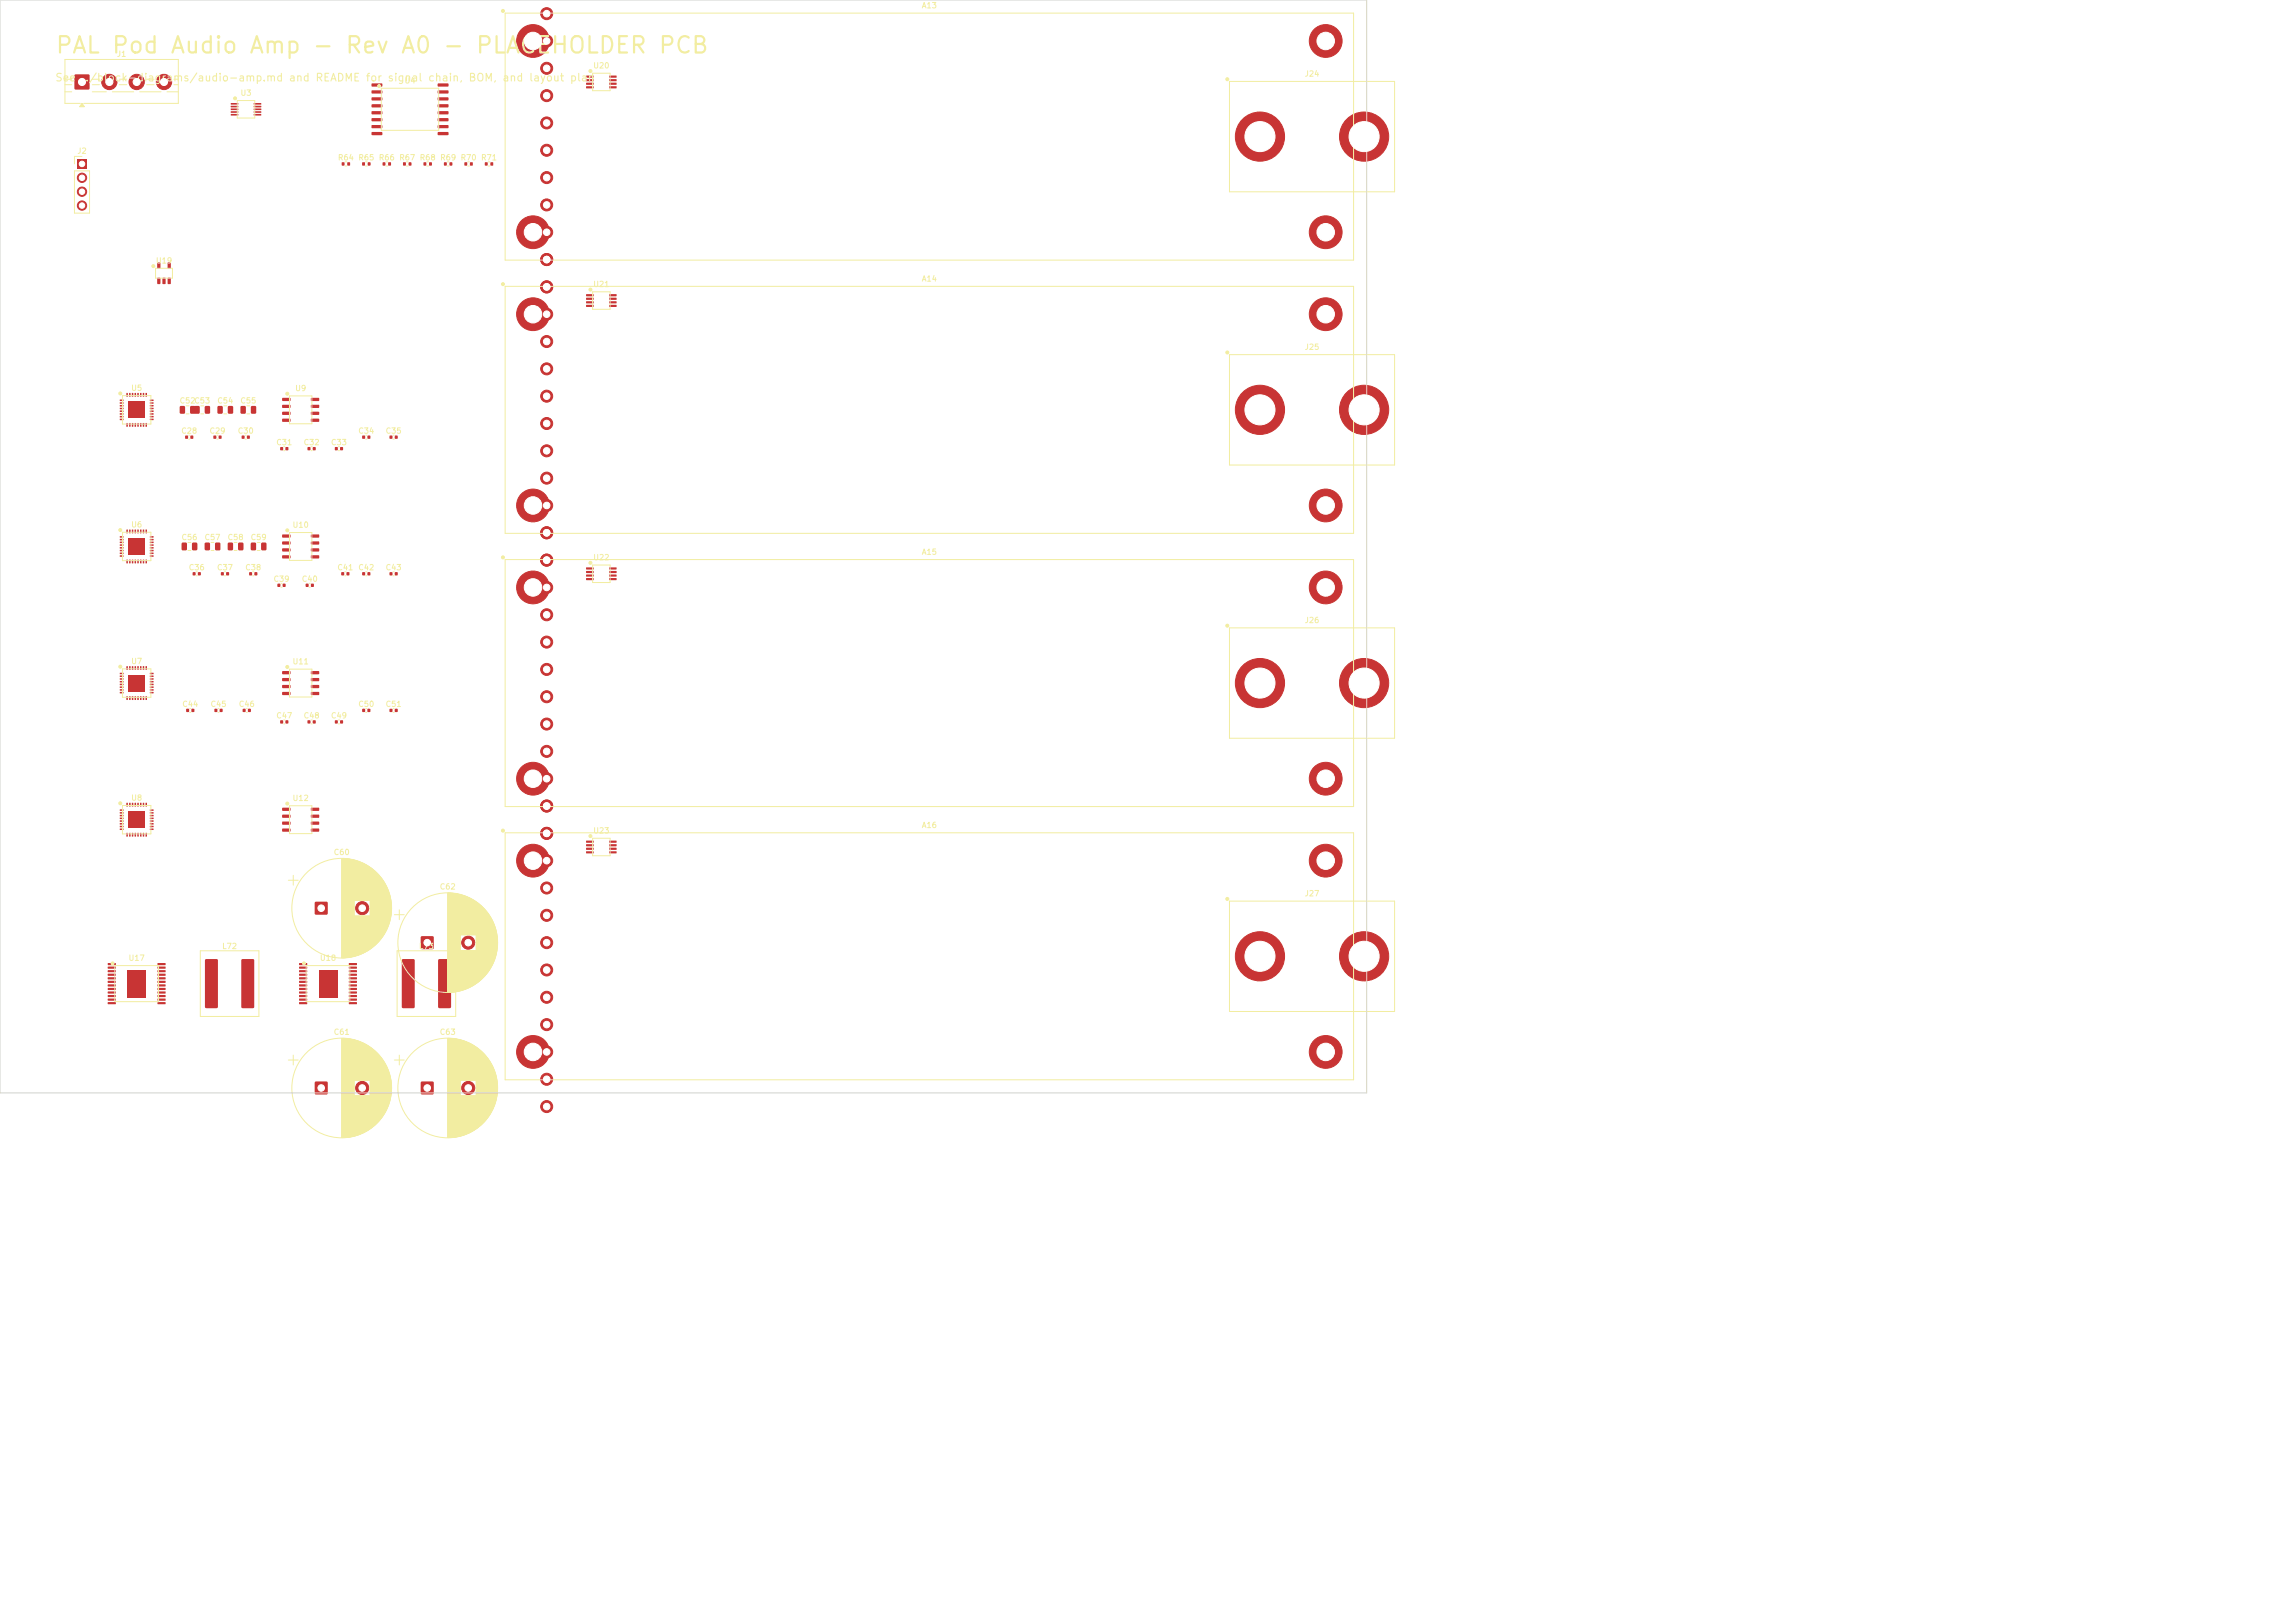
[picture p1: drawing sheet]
<svg xmlns="http://www.w3.org/2000/svg" width="420mm" height="297mm" viewBox="0 0 420 297" stroke-linecap="round" stroke-linejoin="round" font-family="sans-serif">
<defs><g id="words">
<text font-size="3" fill="#f2eda1" x="10" y="10.5">PAL Pod Audio Amp - Rev A0 - PLACEHOLDER PCB</text>
<g font-size="1.4" fill="#f2eda1">
<text x="10" y="15.2">See</text>
<text x="14.8" y="15.2">../block-diagrams/audio-amp.md and README for signal chain, BOM, and layout plan</text>
</g>
<g font-size="1" fill="#f2eda1">
<text x="168.5" y="1.8">A13</text>
<text x="21.3" y="10.6">J1</text>
<text x="43.9" y="17.8">U3</text>
<text x="73.9" y="15.5">U4</text>
<text x="108.4" y="12.8">U20</text>
<text x="238.6" y="14.3">J24</text>
<text x="14" y="28.4">J2</text>
<text x="61.7" y="29.6">R64 R65 R66 R67 R68 R69 R70 R71</text>
<text x="28.4" y="48.5">U19</text>
<text x="108.4" y="52.8">U21</text>
<text x="168.5" y="51.8">A14</text>
<text x="238.6" y="64.3">J25</text>
<text x="23.9" y="71.8">U5</text>
<text x="53.9" y="71.8">U9</text>
<text x="32.8" y="74.1">C52C53</text>
<text x="39.7" y="74.1">C54</text>
<text x="43.9" y="74.1">C55</text>
<text x="33.1" y="79.6">C28</text>
<text x="38.2" y="79.6">C29</text>
<text x="43.4" y="79.6">C30</text>
<text x="50.4" y="81.7">C31</text>
<text x="55.4" y="81.7">C32</text>
<text x="60.4" y="81.7">C33</text>
<text x="65.4" y="79.6">C34</text>
<text x="70.4" y="79.6">C35</text>
<text x="23.9" y="96.8">U6</text>
<text x="33.1" y="99.1">C56</text>
<text x="37.3" y="99.1">C57</text>
<text x="41.5" y="99.1">C58</text>
<text x="45.8" y="99.1">C59</text>
<text x="53.4" y="96.8">U10</text>
<text x="168.5" y="101.8">A15</text>
<text x="34.4" y="104.6">C36</text>
<text x="39.6" y="104.6">C37</text>
<text x="44.8" y="104.6">C38</text>
<text x="49.9" y="106.7">C39</text>
<text x="55.1" y="106.7">C40</text>
<text x="61.6" y="104.6">C41</text>
<text x="65.4" y="104.6">C42</text>
<text x="70.4" y="104.6">C43</text>
<text x="108.4" y="102.8">U22</text>
<text x="238.6" y="114.3">J26</text>
<text x="23.9" y="121.8">U7</text>
<text x="53.4" y="121.8">U11</text>
<text x="33.2" y="129.6">C44</text>
<text x="38.4" y="129.6">C45</text>
<text x="43.6" y="129.6">C46</text>
<text x="50.4" y="131.7">C47</text>
<text x="55.4" y="131.7">C48</text>
<text x="60.4" y="131.7">C49</text>
<text x="65.4" y="129.6">C50</text>
<text x="70.4" y="129.6">C51</text>
<text x="23.9" y="146.8">U8</text>
<text x="53.4" y="146.8">U12</text>
<text x="108.4" y="152.8">U23</text>
<text x="168.5" y="151.8">A16</text>
<text x="61" y="156.7">C60</text>
<text x="80.3" y="163">C62</text>
<text x="238.6" y="164.3">J27</text>
<text x="40.5" y="173.9">L72</text>
<text x="76.5" y="173.9">L73</text>
<text x="23.4" y="176.1">U17</text>
<text x="58.4" y="176.1">U18</text>
<text x="61" y="189.6">C61</text>
<text x="80.3" y="189.6">C63</text>
</g>
</g></defs>
<path d="M14.1 29.1h1.8v1.8h-1.8z" fill="#c83434"/>
<g fill="#c83434" stroke="#c83434" stroke-width=".18">
<circle cx="15" cy="32.5" r=".85"/>
<circle cx="15" cy="35.1" r=".85"/>
<circle cx="15" cy="37.6" r=".85"/>
</g>
<path d="M13.7 13.7h2.6v2.6h-2.6z" fill="#c83434"/>
<g fill="#c83434" stroke="#c83434" stroke-width=".18">
<circle cx="20" cy="15" r="1.4"/>
<circle cx="25" cy="15" r="1.4"/>
<circle cx="30" cy="15" r="1.4"/>
</g>
<g fill="#c83434">
<path d="M107.2 103.9l1.3-.1 .1 .4h-1.3z"/>
<path d="M107.2 104.5h1.3l.1 .3-1.3 .1z"/>
<path d="M107.2 105.2l1.3-.1 .1 .4h-1.3z"/>
<path d="M107.2 105.8h1.3l.1 .3-1.3 .1z"/>
<path d="M111.4 105.8h1.3l.1 .3-1.3 .1z"/>
<path d="M111.4 105.2l1.3-.1 .1 .4h-1.3z"/>
<path d="M111.4 104.5h1.3l.1 .3-1.3 .1z"/>
<path d="M111.4 103.9l1.3-.1 .1 .4h-1.3z"/>
<path d="M107.2 13.9l1.3-.1 .1 .4h-1.3z"/>
<path d="M107.2 14.5h1.3l.1 .3-1.3 .1z"/>
<path d="M107.2 15.2l1.3-.1 .1 .4h-1.3z"/>
<path d="M107.2 15.8h1.3l.1 .3-1.3 .1z"/>
<path d="M111.4 15.8h1.3l.1 .3-1.3 .1z"/>
<path d="M111.4 15.2l1.3-.1 .1 .4h-1.3z"/>
<path d="M111.4 14.5h1.3l.1 .3-1.3 .1z"/>
<path d="M111.4 13.9l1.3-.1 .1 .4h-1.3z"/>
<path d="M107.2 53.9l1.3-.1 .1 .4h-1.3z"/>
<path d="M107.2 54.5h1.3l.1 .3-1.3 .1z"/>
<path d="M107.2 55.2l1.3-.1 .1 .4h-1.3z"/>
<path d="M107.2 55.8h1.3l.1 .3-1.3 .1z"/>
<path d="M111.4 55.8h1.3l.1 .3-1.3 .1z"/>
<path d="M111.4 55.2l1.3-.1 .1 .4h-1.3z"/>
<path d="M111.4 54.5h1.3l.1 .3-1.3 .1z"/>
<path d="M111.4 53.9l1.3-.1 .1 .4h-1.3z"/>
<path d="M107.2 153.9l1.3-.1 .1 .4h-1.3z"/>
<path d="M107.2 154.5h1.3l.1 .3-1.3 .1z"/>
<path d="M107.2 155.2l1.3-.1 .1 .4h-1.3z"/>
<path d="M107.2 155.8h1.3l.1 .3-1.3 .1z"/>
<path d="M111.4 155.8h1.3l.1 .3-1.3 .1z"/>
<path d="M111.4 155.2l1.3-.1 .1 .4h-1.3z"/>
<path d="M111.4 154.5h1.3l.1 .3-1.3 .1z"/>
<path d="M111.4 153.9l1.3-.1 .1 .4h-1.3z"/>
<path d="M66.3 29.7h.4v.6h-.4z"/>
<path d="M67.3 29.7h.5v.6h-.5z"/>
<path d="M70 29.7h.5v.6h-.5z"/>
<path d="M71 29.7h.5v.6h-.5z"/>
<path d="M73.8 29.7h.4v.6h-.4z"/>
<path d="M74.8 29.7h.4v.6h-.4z"/>
<path d="M77.5 29.7h.5v.6h-.5z"/>
<path d="M78.5 29.7h.5v.6h-.5z"/>
<path d="M81.2 29.7h.5v.6h-.5z"/>
<path d="M82.3 29.7h.4v.6h-.4z"/>
<path d="M85 29.7h.4v.6h-.4z"/>
<path d="M86 29.7h.5v.6h-.5z"/>
<path d="M88.7 29.7h.5v.6h-.5z"/>
<path d="M89.7 29.7h.5v.6h-.5z"/>
<path d="M62.5 29.7h.5v.6h-.5z"/>
<path d="M63.6 29.7h.4v.6h-.4z"/>
<path d="M42.2 18.9l1.3-.1 .1 .3h-1.3z"/>
<path d="M42.2 19.4h1.3l.1 .2h-1.3z"/>
<path d="M42.2 19.9h1.3l.1 .2-1.3 .1z"/>
<path d="M42.2 20.4h1.3l.1 .2-1.3 .1z"/>
<path d="M42.2 20.9h1.3l.1 .2-1.3 .1z"/>
<path d="M46.4 20.9h1.3l.1 .2-1.3 .1z"/>
<path d="M46.4 20.4h1.3l.1 .2-1.3 .1z"/>
<path d="M46.4 19.9h1.3l.1 .2-1.3 .1z"/>
<path d="M46.4 19.4h1.3l.1 .2h-1.3z"/>
<path d="M46.4 18.9l1.3-.1 .1 .3h-1.3z"/>
<path d="M71.3 104.7h.5v.6h-.5z"/>
<path d="M72.2 104.7h.5v.6h-.5z"/>
<path d="M66.3 129.7h.5v.6h-.5z"/>
<path d="M67.2 129.7h.5v.6h-.5z"/>
<path d="M71.3 129.7h.5v.6h-.5z"/>
<path d="M72.2 129.7h.5v.6h-.5z"/>
<path d="M44.2 79.7h.5v.6h-.5z"/>
<path d="M45.2 79.7h.5v.6h-.5z"/>
<path d="M39.1 79.7h.4v.6h-.4z"/>
<path d="M40 79.7h.5v.6h-.5z"/>
<path d="M51.3 81.8h.5v.6h-.5z"/>
<path d="M52.2 81.8h.5v.6h-.5z"/>
<path d="M66.3 104.7h.5v.6h-.5z"/>
<path d="M67.2 104.7h.5v.6h-.5z"/>
<path d="M56.3 81.8h.5v.6h-.5z"/>
<path d="M57.2 81.8h.5v.6h-.5z"/>
<path d="M33.9 79.7h.5v.6h-.5z"/>
<path d="M34.9 79.7h.4v.6h-.4z"/>
<path d="M61.3 81.8h.5v.6h-.5z"/>
<path d="M62.2 81.8h.5v.6h-.5z"/>
<path d="M66.3 79.7h.5v.6h-.5z"/>
<path d="M67.2 79.7h.5v.6h-.5z"/>
<path d="M71.3 79.7h.5v.6h-.5z"/>
<path d="M72.2 79.7h.5v.6h-.5z"/>
<path d="M35.3 104.7h.4v.6h-.4z"/>
<path d="M36.2 104.7h.5v.6h-.5z"/>
<path d="M40.4 104.7h.5v.6h-.5z"/>
<path d="M41.4 104.7h.5v.6h-.5z"/>
<path d="M45.6 104.7h.5v.6h-.5z"/>
<path d="M46.6 104.7h.4v.6h-.4z"/>
<path d="M50.8 106.8h.5v.6h-.5z"/>
<path d="M51.7 106.8h.5v.6h-.5z"/>
<path d="M55.9 106.8h.5v.6h-.5z"/>
<path d="M56.9 106.8h.5v.6h-.5z"/>
<path d="M62.5 104.7h.4v.6h-.4z"/>
<path d="M63.4 104.7h.5v.6h-.5z"/>
<path d="M34.1 129.7h.5v.6h-.5z"/>
<path d="M35 129.7h.5v.6h-.5z"/>
<path d="M39.3 129.7h.4v.6h-.4z"/>
<path d="M40.2 129.7h.5v.6h-.5z"/>
<path d="M44.4 129.7h.5v.6h-.5z"/>
<path d="M45.4 129.7h.5v.6h-.5z"/>
<path d="M51.3 131.8h.5v.6h-.5z"/>
<path d="M52.2 131.8h.5v.6h-.5z"/>
<path d="M56.3 131.8h.5v.6h-.5z"/>
<path d="M57.2 131.8h.5v.6h-.5z"/>
<path d="M61.3 131.8h.5v.6h-.5z"/>
<path d="M62.2 131.8h.5v.6h-.5z"/>
<path d="M28.8 50.8l.5 .1v1.1l-.5-.1z"/>
<path d="M29.7 50.8l.6 .1-.1 1.1-.5-.1z"/>
<path d="M30.7 50.8l.5 .1v1.1l-.5-.1z"/>
<path d="M30.7 48l.5 .1v1.1l-.5-.1z"/>
<path d="M28.8 48l.5 .1v1.1l-.5-.1z"/>
</g>
<g fill="#c83434" stroke="#c83434" stroke-width=".18">
<circle cx="100" cy="47.5" r="1.1"/>
<circle cx="100" cy="52.5" r="1.1"/>
<circle cx="100" cy="57.5" r="1.1"/>
<circle cx="100" cy="62.5" r="1.1"/>
<circle cx="100" cy="67.5" r="1.1"/>
<circle cx="100" cy="72.5" r="1.1"/>
<circle cx="100" cy="77.5" r="1.1"/>
<circle cx="100" cy="82.5" r="1.1"/>
<circle cx="100" cy="87.5" r="1.1"/>
<circle cx="100" cy="92.5" r="1.1"/>
<circle cx="100" cy="97.5" r="1.1"/>
<circle cx="100" cy="102.5" r="1.1"/>
<circle cx="97.5" cy="57.5" r="3"/>
<circle cx="242.5" cy="57.5" r="3"/>
<circle cx="242.5" cy="92.5" r="3"/>
<circle cx="97.5" cy="92.5" r="3"/>
<circle cx="100" cy="2.5" r="1.1"/>
<circle cx="100" cy="7.5" r="1.1"/>
<circle cx="100" cy="12.5" r="1.1"/>
<circle cx="100" cy="17.5" r="1.1"/>
<circle cx="100" cy="22.5" r="1.1"/>
<circle cx="100" cy="27.5" r="1.1"/>
<circle cx="100" cy="32.5" r="1.1"/>
<circle cx="100" cy="37.5" r="1.1"/>
<circle cx="100" cy="42.5" r="1.1"/>
<circle cx="97.5" cy="7.5" r="3"/>
<circle cx="242.5" cy="7.5" r="3"/>
<circle cx="242.5" cy="42.5" r="3"/>
<circle cx="97.5" cy="42.5" r="3"/>
<circle cx="100" cy="147.5" r="1.1"/>
<circle cx="100" cy="152.5" r="1.1"/>
<circle cx="100" cy="157.5" r="1.1"/>
<circle cx="100" cy="162.5" r="1.1"/>
<circle cx="100" cy="167.5" r="1.1"/>
<circle cx="100" cy="172.5" r="1.1"/>
<circle cx="100" cy="177.5" r="1.1"/>
<circle cx="100" cy="182.5" r="1.1"/>
<circle cx="100" cy="187.5" r="1.1"/>
<circle cx="100" cy="192.5" r="1.1"/>
<circle cx="100" cy="197.5" r="1.1"/>
<circle cx="100" cy="202.5" r="1.1"/>
<circle cx="97.5" cy="157.5" r="3"/>
<circle cx="242.5" cy="157.5" r="3"/>
<circle cx="242.5" cy="192.5" r="3"/>
<circle cx="97.5" cy="192.5" r="3"/>
<circle cx="100" cy="107.5" r="1.1"/>
<circle cx="100" cy="112.5" r="1.1"/>
<circle cx="100" cy="117.5" r="1.1"/>
<circle cx="100" cy="122.5" r="1.1"/>
<circle cx="100" cy="127.5" r="1.1"/>
<circle cx="100" cy="132.5" r="1.1"/>
<circle cx="100" cy="137.5" r="1.1"/>
<circle cx="100" cy="142.5" r="1.1"/>
<circle cx="97.5" cy="107.5" r="3"/>
<circle cx="242.5" cy="107.5" r="3"/>
<circle cx="242.5" cy="142.5" r="3"/>
<circle cx="97.5" cy="142.5" r="3"/>
</g>
<g fill="#c83434">
<path d="M32.9 74.3h.7l.2 .1 .1 1.1-.2 .2h-.6l-.2-.1z"/>
<path d="M34.8 74.3h.7l.2 .1 .1 1.1-.2 .2h-.6l-.2-.1z"/>
<path d="M35.6 74.3h.7l.2 .1v1.1l-.1 .2h-.6l-.2-.1z"/>
<path d="M37.5 74.3h.7l.2 .1v1.1l-.1 .2h-.6l-.2-.1z"/>
<path d="M39.8 74.3h.7l.2 .1 .1 1.1-.2 .2h-.6l-.2-.1z"/>
<path d="M41.7 74.3h.7l.2 .1 .1 1.1-.2 .2h-.6l-.2-.1z"/>
<path d="M44 74.3h.7l.3 .1v1.1l-.2 .2h-.6l-.2-.1z"/>
<path d="M45.9 74.3h.7l.3 .1v1.1l-.2 .2h-.6l-.2-.1z"/>
<path d="M33.3 99.3h.7l.2 .1v1.1l-.1 .2h-.6l-.3-.1z"/>
<path d="M35.2 99.3h.7l.2 .1v1.1l-.1 .2h-.6l-.3-.1z"/>
<path d="M37.5 99.3h.7l.2 .1v1.1l-.1 .2h-.6l-.3-.1z"/>
<path d="M39.4 99.3h.7l.2 .1v1.1l-.1 .2h-.6l-.3-.1z"/>
<path d="M41.7 99.3h.7l.2 .1v1.1l-.1 .2h-.6l-.2-.1z"/>
<path d="M43.6 99.3h.7l.2 .1v1.1l-.1 .2h-.6l-.2-.1z"/>
<path d="M45.9 99.3h.7l.2 .1 .1 1.1-.2 .2h-.6l-.2-.1z"/>
<path d="M47.8 99.3h.7l.2 .1 .1 1.1-.2 .2h-.6l-.2-.1z"/>
<path d="M73.6 175.6l2-.1 .2 .2 .1 8.6-.2 .2h-2l-.2-.2z"/>
<path d="M80.2 175.6l2.1-.1 .2 .2v8.6l-.1 .2h-2l-.2-.2z"/>
<path d="M37.6 175.6l2-.1 .2 .2 .1 8.6-.2 .2h-2l-.2-.2z"/>
<path d="M44.2 175.6l2.1-.1 .2 .2v8.6l-.1 .2h-2l-.2-.2z"/>
<path d="M19.7 176.3l1.4-.1 .1 .3-.1 .1h-1.3z"/>
<path d="M19.7 176.9h1.4l.1 .3-.1 .1h-1.3z"/>
<path d="M19.7 177.6l1.4-.1 .1 .3-.1 .1h-1.3z"/>
<path d="M19.7 178.2h1.4l.1 .3-.1 .1h-1.3z"/>
<path d="M19.7 178.9l1.4-.1 .1 .3-.1 .1h-1.3z"/>
<path d="M19.7 179.5h1.4l.1 .3-.1 .1h-1.3z"/>
<path d="M19.7 180.2l1.4-.1 .1 .3-.1 .1h-1.3z"/>
<path d="M19.7 180.8h1.4l.1 .3-.1 .1h-1.3z"/>
<path d="M19.7 181.5l1.4-.1 .1 .3-.1 .1h-1.3z"/>
<path d="M19.7 182.1h1.4l.1 .3-.1 .1h-1.3z"/>
<path d="M19.7 182.8l1.4-.1 .1 .3-.1 .1h-1.3z"/>
<path d="M19.7 183.4h1.4l.1 .3-.1 .1h-1.3z"/>
<path d="M28.8 183.4h1.4l.1 .3-.1 .1h-1.3z"/>
<path d="M28.8 182.8l1.4-.1 .1 .3-.1 .1h-1.3z"/>
<path d="M28.8 182.1h1.4l.1 .3-.1 .1h-1.3z"/>
<path d="M28.8 181.5l1.4-.1 .1 .3-.1 .1h-1.3z"/>
<path d="M28.8 180.8h1.4l.1 .3-.1 .1h-1.3z"/>
<path d="M28.8 180.2l1.4-.1 .1 .3-.1 .1h-1.3z"/>
<path d="M28.8 179.5h1.4l.1 .3-.1 .1h-1.3z"/>
<path d="M28.8 178.9l1.4-.1 .1 .3-.1 .1h-1.3z"/>
<path d="M28.8 178.2h1.4l.1 .3-.1 .1h-1.3z"/>
<path d="M28.8 177.6l1.4-.1 .1 .3-.1 .1h-1.3z"/>
<path d="M28.8 176.9h1.4l.1 .3-.1 .1h-1.3z"/>
<path d="M28.8 176.3l1.4-.1 .1 .3-.1 .1h-1.3z"/>
<path d="M23.3 177.5h3.4v5h-3.4z"/>
<path d="M54.7 176.3l1.4-.1 .1 .3-.1 .1h-1.3z"/>
<path d="M54.7 176.9h1.4l.1 .3-.1 .1h-1.3z"/>
<path d="M54.7 177.6l1.4-.1 .1 .3-.1 .1h-1.3z"/>
<path d="M54.7 178.2h1.4l.1 .3-.1 .1h-1.3z"/>
<path d="M54.7 178.9l1.4-.1 .1 .3-.1 .1h-1.3z"/>
<path d="M54.7 179.5h1.4l.1 .3-.1 .1h-1.3z"/>
<path d="M54.7 180.2l1.4-.1 .1 .3-.1 .1h-1.3z"/>
<path d="M54.7 180.8h1.4l.1 .3-.1 .1h-1.3z"/>
<path d="M54.7 181.5l1.4-.1 .1 .3-.1 .1h-1.3z"/>
<path d="M54.7 182.1h1.4l.1 .3-.1 .1h-1.3z"/>
<path d="M54.7 182.8l1.4-.1 .1 .3-.1 .1h-1.3z"/>
<path d="M54.7 183.4h1.4l.1 .3-.1 .1h-1.3z"/>
<path d="M63.8 183.4h1.4l.1 .3-.1 .1h-1.3z"/>
<path d="M63.8 182.8l1.4-.1 .1 .3-.1 .1h-1.3z"/>
<path d="M63.8 182.1h1.4l.1 .3-.1 .1h-1.3z"/>
<path d="M63.8 181.5l1.4-.1 .1 .3-.1 .1h-1.3z"/>
<path d="M63.8 180.8h1.4l.1 .3-.1 .1h-1.3z"/>
<path d="M63.8 180.2l1.4-.1 .1 .3-.1 .1h-1.3z"/>
<path d="M63.8 179.5h1.4l.1 .3-.1 .1h-1.3z"/>
<path d="M63.8 178.9l1.4-.1 .1 .3-.1 .1h-1.3z"/>
<path d="M63.8 178.2h1.4l.1 .3-.1 .1h-1.3z"/>
<path d="M63.8 177.6l1.4-.1 .1 .3-.1 .1h-1.3z"/>
<path d="M63.8 176.9h1.4l.1 .3-.1 .1h-1.3z"/>
<path d="M63.8 176.3l1.4-.1 .1 .3-.1 .1h-1.3z"/>
<path d="M58.3 177.5h3.4v5h-3.4z"/>
<path d="M21.9 73.1h.7v.2l-.7 .1z"/>
<path d="M21.9 73.6h.7v.2l-.7 .1z"/>
<path d="M21.9 74.1h.7v.2l-.7 .1z"/>
<path d="M21.9 74.6h.7v.2l-.7 .1z"/>
<path d="M21.9 75.1h.7v.2l-.7 .1z"/>
<path d="M21.9 75.6h.7v.2l-.7 .1z"/>
<path d="M21.9 76.1h.7v.2l-.7 .1z"/>
<path d="M21.9 76.6h.7v.2l-.7 .1z"/>
<path d="M23.1 77.4h.3l-.1 .7h-.2z"/>
<path d="M23.6 77.4h.3l-.1 .7h-.2z"/>
<path d="M24.1 77.4h.3l-.1 .7h-.2z"/>
<path d="M24.6 77.4h.3l-.1 .7h-.2z"/>
<path d="M25.1 77.4h.3l-.1 .7h-.2z"/>
<path d="M25.6 77.4h.3l-.1 .7h-.2z"/>
<path d="M26.1 77.4h.3l-.1 .7h-.2z"/>
<path d="M26.6 77.4h.3l-.1 .7h-.2z"/>
<path d="M27.4 76.6h.7v.2l-.7 .1z"/>
<path d="M27.4 76.1h.7v.2l-.7 .1z"/>
<path d="M27.4 75.6h.7v.2l-.7 .1z"/>
<path d="M27.4 75.1h.7v.2l-.7 .1z"/>
<path d="M27.4 74.6h.7v.2l-.7 .1z"/>
<path d="M27.4 74.1h.7v.2l-.7 .1z"/>
<path d="M27.4 73.6h.7v.2l-.7 .1z"/>
<path d="M27.4 73.1h.7v.2l-.7 .1z"/>
<path d="M26.6 71.9h.3l-.1 .7h-.2z"/>
<path d="M26.1 71.9h.3l-.1 .7h-.2z"/>
<path d="M25.6 71.9h.3l-.1 .7h-.2z"/>
<path d="M25.1 71.9h.3l-.1 .7h-.2z"/>
<path d="M24.6 71.9h.3l-.1 .7h-.2z"/>
<path d="M24.1 71.9h.3l-.1 .7h-.2z"/>
<path d="M23.6 71.9h.3l-.1 .7h-.2z"/>
<path d="M23.1 71.9h.3l-.1 .7h-.2z"/>
<path d="M23.4 73.4h3.1v3.2h-3.1z"/>
<path d="M21.9 123.1h.7v.2l-.7 .1z"/>
<path d="M21.9 123.6h.7v.2l-.7 .1z"/>
<path d="M21.9 124.1h.7v.2l-.7 .1z"/>
<path d="M21.9 124.6h.7v.2l-.7 .1z"/>
<path d="M21.9 125.1h.7v.2l-.7 .1z"/>
<path d="M21.9 125.6h.7v.2l-.7 .1z"/>
<path d="M21.9 126.1h.7v.2l-.7 .1z"/>
<path d="M21.9 126.6h.7v.2l-.7 .1z"/>
<path d="M23.1 127.4h.3l-.1 .7h-.2z"/>
<path d="M23.6 127.4h.3l-.1 .7h-.2z"/>
<path d="M24.1 127.4h.3l-.1 .7h-.2z"/>
<path d="M24.6 127.4h.3l-.1 .7h-.2z"/>
<path d="M25.1 127.4h.3l-.1 .7h-.2z"/>
<path d="M25.6 127.4h.3l-.1 .7h-.2z"/>
<path d="M26.1 127.4h.3l-.1 .7h-.2z"/>
<path d="M26.6 127.4h.3l-.1 .7h-.2z"/>
<path d="M27.4 126.6h.7v.2l-.7 .1z"/>
<path d="M27.4 126.1h.7v.2l-.7 .1z"/>
<path d="M27.4 125.6h.7v.2l-.7 .1z"/>
<path d="M27.4 125.1h.7v.2l-.7 .1z"/>
<path d="M27.4 124.6h.7v.2l-.7 .1z"/>
<path d="M27.4 124.1h.7v.2l-.7 .1z"/>
<path d="M27.4 123.6h.7v.2l-.7 .1z"/>
<path d="M27.4 123.1h.7v.2l-.7 .1z"/>
<path d="M26.6 121.9h.3l-.1 .7h-.2z"/>
<path d="M26.1 121.9h.3l-.1 .7h-.2z"/>
<path d="M25.6 121.9h.3l-.1 .7h-.2z"/>
<path d="M25.1 121.9h.3l-.1 .7h-.2z"/>
<path d="M24.6 121.9h.3l-.1 .7h-.2z"/>
<path d="M24.1 121.9h.3l-.1 .7h-.2z"/>
<path d="M23.6 121.9h.3l-.1 .7h-.2z"/>
<path d="M23.1 121.9h.3l-.1 .7h-.2z"/>
<path d="M23.4 123.4h3.1v3.2h-3.1z"/>
<path d="M21.9 98.1h.7v.2l-.7 .1z"/>
<path d="M21.9 98.6h.7v.2l-.7 .1z"/>
<path d="M21.9 99.1h.7v.2l-.7 .1z"/>
<path d="M21.9 99.6h.7v.2l-.7 .1z"/>
<path d="M21.9 100.1h.7v.2l-.7 .1z"/>
<path d="M21.9 100.6h.7v.2l-.7 .1z"/>
<path d="M21.9 101.1h.7v.2l-.7 .1z"/>
<path d="M21.9 101.6h.7v.2l-.7 .1z"/>
<path d="M23.1 102.4h.3l-.1 .7h-.2z"/>
<path d="M23.6 102.4h.3l-.1 .7h-.2z"/>
<path d="M24.1 102.4h.3l-.1 .7h-.2z"/>
<path d="M24.6 102.4h.3l-.1 .7h-.2z"/>
<path d="M25.1 102.4h.3l-.1 .7h-.2z"/>
<path d="M25.6 102.4h.3l-.1 .7h-.2z"/>
<path d="M26.1 102.4h.3l-.1 .7h-.2z"/>
<path d="M26.6 102.4h.3l-.1 .7h-.2z"/>
<path d="M27.4 101.6h.7v.2l-.7 .1z"/>
<path d="M27.4 101.1h.7v.2l-.7 .1z"/>
<path d="M27.4 100.6h.7v.2l-.7 .1z"/>
<path d="M27.4 100.1h.7v.2l-.7 .1z"/>
<path d="M27.4 99.6h.7v.2l-.7 .1z"/>
<path d="M27.4 99.1h.7v.2l-.7 .1z"/>
<path d="M27.4 98.6h.7v.2l-.7 .1z"/>
<path d="M27.4 98.1h.7v.2l-.7 .1z"/>
<path d="M26.6 96.9h.3l-.1 .7h-.2z"/>
<path d="M26.1 96.9h.3l-.1 .7h-.2z"/>
<path d="M25.6 96.9h.3l-.1 .7h-.2z"/>
<path d="M25.1 96.9h.3l-.1 .7h-.2z"/>
<path d="M24.6 96.9h.3l-.1 .7h-.2z"/>
<path d="M24.1 96.9h.3l-.1 .7h-.2z"/>
<path d="M23.6 96.9h.3l-.1 .7h-.2z"/>
<path d="M23.1 96.9h.3l-.1 .7h-.2z"/>
<path d="M23.4 98.5h3.1v3h-3.1z"/>
<path d="M21.9 148.1h.7v.2l-.7 .1z"/>
<path d="M21.9 148.6h.7v.2l-.7 .1z"/>
<path d="M21.9 149.1h.7v.2l-.7 .1z"/>
<path d="M21.9 149.6h.7v.2l-.7 .1z"/>
<path d="M21.9 150.1h.7v.2l-.7 .1z"/>
<path d="M21.9 150.6h.7v.2l-.7 .1z"/>
<path d="M21.9 151.1h.7v.2l-.7 .1z"/>
<path d="M21.9 151.6h.7v.2l-.7 .1z"/>
<path d="M23.1 152.4h.3l-.1 .7h-.2z"/>
<path d="M23.6 152.4h.3l-.1 .7h-.2z"/>
<path d="M24.1 152.4h.3l-.1 .7h-.2z"/>
<path d="M24.6 152.4h.3l-.1 .7h-.2z"/>
<path d="M25.1 152.4h.3l-.1 .7h-.2z"/>
<path d="M25.6 152.4h.3l-.1 .7h-.2z"/>
<path d="M26.1 152.4h.3l-.1 .7h-.2z"/>
<path d="M26.6 152.4h.3l-.1 .7h-.2z"/>
<path d="M27.4 151.6h.7v.2l-.7 .1z"/>
<path d="M27.4 151.1h.7v.2l-.7 .1z"/>
<path d="M27.4 150.6h.7v.2l-.7 .1z"/>
<path d="M27.4 150.1h.7v.2l-.7 .1z"/>
<path d="M27.4 149.6h.7v.2l-.7 .1z"/>
<path d="M27.4 149.1h.7v.2l-.7 .1z"/>
<path d="M27.4 148.6h.7v.2l-.7 .1z"/>
<path d="M27.4 148.1h.7v.2l-.7 .1z"/>
<path d="M26.6 146.9h.3l-.1 .7h-.2z"/>
<path d="M26.1 146.9h.3l-.1 .7h-.2z"/>
<path d="M25.6 146.9h.3l-.1 .7h-.2z"/>
<path d="M25.1 146.9h.3l-.1 .7h-.2z"/>
<path d="M24.6 146.9h.3l-.1 .7h-.2z"/>
<path d="M24.1 146.9h.3l-.1 .7h-.2z"/>
<path d="M23.6 146.9h.3l-.1 .7h-.2z"/>
<path d="M23.1 146.9h.3l-.1 .7h-.2z"/>
<path d="M23.4 148.5h3.1v3.1h-3.1z"/>
<path d="M68 15.3h1.9v.5h-1.9z"/>
<path d="M68 16.6l1.9-.1v.5l-1.9 .1z"/>
<path d="M68 17.8h1.9v.5l-1.9 .1z"/>
<path d="M68 19.1h1.9v.5l-1.9 .1z"/>
<path d="M68 20.4l1.9-.1v.5l-1.9 .1z"/>
<path d="M68 21.6h1.9v.5l-1.9 .1z"/>
<path d="M68 22.9h1.9v.5l-1.9 .1z"/>
<path d="M68 24.2h1.9v.5h-1.9z"/>
<path d="M80.1 24.2h1.9v.5h-1.9z"/>
<path d="M80.1 22.9h1.9v.5l-1.9 .1z"/>
<path d="M80.1 21.6h1.9v.5l-1.9 .1z"/>
<path d="M80.1 20.4l1.9-.1v.5l-1.9 .1z"/>
<path d="M80.1 19.1h1.9v.5l-1.9 .1z"/>
<path d="M80.1 17.8h1.9v.5l-1.9 .1z"/>
<path d="M80.1 16.6l1.9-.1v.5l-1.9 .1z"/>
<path d="M80.1 15.3h1.9v.5h-1.9z"/>
<path d="M57.6 198h2.3v2.2h-2.3z"/>
</g>
<circle cx="66.3" cy="199.1" r="1.2" fill="#c83434" stroke="#c83434" stroke-width=".18"/>
<path d="M77 171.4h2.3v2.2h-2.3z" fill="#c83434"/>
<circle cx="85.6" cy="172.5" r="1.2" fill="#c83434" stroke="#c83434" stroke-width=".18"/>
<path d="M77 198h2.3v2.2h-2.3z" fill="#c83434"/>
<circle cx="85.6" cy="199.1" r="1.2" fill="#c83434" stroke="#c83434" stroke-width=".18"/>
<path d="M57.6 165.1h2.3v2.2h-2.3z" fill="#c83434"/>
<g fill="#c83434" stroke="#c83434" stroke-width=".18">
<circle cx="66.3" cy="166.2" r="1.2"/>
<circle cx="230.5" cy="75" r="4.5"/>
<circle cx="249.5" cy="75" r="4.5"/>
<circle cx="230.5" cy="175" r="4.5"/>
<circle cx="249.5" cy="175" r="4.5"/>
<circle cx="230.5" cy="125" r="4.5"/>
<circle cx="249.5" cy="125" r="4.5"/>
<circle cx="230.5" cy="25" r="4.5"/>
<circle cx="249.5" cy="25" r="4.5"/>
</g>
<g fill="#c83434">
<path d="M51.6 122.8h1.5v.5l-1.4 .1z"/>
<path d="M51.6 124.1h1.5v.5l-1.4 .1z"/>
<path d="M51.6 125.4l1.5-.1v.5l-1.4 .1z"/>
<path d="M51.6 126.6h1.5v.5l-1.4 .1z"/>
<path d="M56.9 126.6h1.4l.1 .5-1.5 .1z"/>
<path d="M56.9 125.4l1.4-.1 .1 .5-1.5 .1z"/>
<path d="M56.9 124.1h1.4l.1 .5-1.5 .1z"/>
<path d="M56.9 122.8h1.4l.1 .5-1.5 .1z"/>
<path d="M51.6 97.8h1.5v.5l-1.4 .1z"/>
<path d="M51.6 99.1h1.5v.5l-1.4 .1z"/>
<path d="M51.6 100.4l1.5-.1v.5l-1.4 .1z"/>
<path d="M51.6 101.6h1.5v.5l-1.4 .1z"/>
<path d="M56.9 101.6h1.4l.1 .5-1.5 .1z"/>
<path d="M56.9 100.4l1.4-.1 .1 .5-1.5 .1z"/>
<path d="M56.9 99.1h1.4l.1 .5-1.5 .1z"/>
<path d="M56.9 97.8h1.4l.1 .5-1.5 .1z"/>
<path d="M51.6 147.8h1.5v.5l-1.4 .1z"/>
<path d="M51.6 149.1h1.5v.5l-1.4 .1z"/>
<path d="M51.6 150.4l1.5-.1v.5l-1.4 .1z"/>
<path d="M51.6 151.6h1.5v.5l-1.4 .1z"/>
<path d="M56.9 151.6h1.4l.1 .5-1.5 .1z"/>
<path d="M56.9 150.4l1.4-.1 .1 .5-1.5 .1z"/>
<path d="M56.9 149.1h1.4l.1 .5-1.5 .1z"/>
<path d="M56.9 147.8h1.4l.1 .5-1.5 .1z"/>
<path d="M51.6 72.8h1.5v.5l-1.4 .1z"/>
<path d="M51.6 74.1h1.5v.5l-1.4 .1z"/>
<path d="M51.6 75.4l1.5-.1v.5l-1.4 .1z"/>
<path d="M51.6 76.6h1.5v.5l-1.4 .1z"/>
<path d="M56.9 76.6h1.4l.1 .5-1.5 .1z"/>
<path d="M56.9 75.4l1.4-.1 .1 .5-1.5 .1z"/>
<path d="M56.9 74.1h1.4l.1 .5-1.5 .1z"/>
<path d="M56.9 72.8h1.4l.1 .5-1.5 .1z"/>
</g>
<g fill="none" stroke="#f2eda1" stroke-width=".18">
<path d="M11.9 14.5h1.2M11.9 15.5h1.2M11.9 16.8h1.2M14.7 18.9h-2.8v-8h20.7v8h-17.3M15 18.9l.4 .6h-.8zM16.9 14.5h1.3M16.9 15.5h1.3M16.9 16.8h2.6M20.5 16.8h4M21.8 14.5h1.4M21.8 15.5h1.4M25.5 16.8h4"/>
<path d="M26.8 14.5h1.4M26.8 15.5h1.4M30.5 16.8h2.1M31.8 14.5h.8M31.8 15.5h.8M13.6 31.3h2.8v7.7h-2.8zM15 28.6h-1.4v1.4"/>
</g>
<path d="M15 18.9l.4 .6h-.8z" fill="#f2eda1"/>
<g fill="none" stroke="#f2eda1" stroke-width=".18">
<path d="M43.4 18.4h3.2v3.2h-3.2zM69.8 16.1h10.4v7.8h-10.4zM92.4 2.4h155.2v45.2h-155.2zM108.4 13.4h3.2v3.2h-3.2zM224.9 14.9h30.2v20.2h-30.2zM63.1 29.6h.3M63.1 30.4h.3M66.9 29.6h.3M66.9 30.4h.3M70.6 29.6h.3M70.6 30.4h.3M74.3 29.6h.3"/>
<path d="M74.3 30.4h.3M78.1 29.6h.3M78.1 30.4h.3M81.8 29.6h.3M81.8 30.4h.3M85.6 29.6h.3M85.6 30.4h.3M89.3 29.6h.3M89.3 30.4h.3M28.4 49.1h3.1v1.8h-3.1zM92.4 52.4h155.2v45.2h-155.2zM108.4 53.4h3.2v3.2h-3.2z"/>
<path d="M22.4 72.4h5.2v5.2h-5.2zM34.1 74.3h.5M34.1 75.7h.5M34.5 79.6h.2M36.7 74.3h.6M36.7 75.7h.6M39.7 79.6h.2M40.9 74.3h.6M40.9 75.7h.6M44.8 79.6h.3M45.2 74.3h.5M45.2 75.7h.5"/>
<path d="M52.9 72.5h4.2v5h-4.2zM66.9 79.6h.2M71.9 79.6h.2M224.9 64.9h30.2v20.2h-30.2zM22.4 97.4h5.2v5.2h-5.2zM34.4 99.3h.5M34.5 80.4h.2M38.6 99.3h.5M39.7 80.4h.2M42.8 99.3h.6M44.8 80.4h.3M47 99.3h.6"/>
<path d="M51.9 81.7h.2M51.9 82.5h.2M52.9 97.4h4.2v5.2h-4.2zM56.9 81.7h.2M56.9 82.5h.2M61.9 81.7h.2M61.9 82.5h.2M66.9 80.4h.2M71.9 80.4h.2M34.4 100.7h.5M35.9 104.6h.2M35.9 105.4h.2"/>
<path d="M38.6 100.7h.5M41 104.6h.3M41 105.4h.3M42.8 100.7h.6M46.2 104.6h.2M46.2 105.4h.2M47 100.7h.6M51.4 106.7h.2M51.4 107.5h.2M56.6 106.7h.2M56.6 107.5h.2M63.1 104.6h.2"/>
<path d="M63.1 105.4h.2M66.9 104.6h.2M66.9 105.4h.2M71.9 104.6h.2M71.9 105.4h.2M92.4 102.4h155.2v45.2h-155.2zM108.4 103.4h3.2v3.2h-3.2zM224.9 114.9h30.2v20.2h-30.2zM22.4 122.4h5.2v5.2h-5.2zM34.7 129.6h.2M34.7 130.4h.2M39.9 129.6h.2"/>
<path d="M39.9 130.4h.2M45 129.6h.2M45 130.4h.2M51.9 131.7h.2M51.9 132.5h.2M52.9 122.5h4.2v5.1h-4.2zM56.9 131.7h.2M56.9 132.5h.2M61.9 131.7h.2M61.9 132.5h.2M66.9 129.6h.2M66.9 130.4h.2"/>
<path d="M71.9 129.6h.2M71.9 130.4h.2M22.4 147.4h5.2v5.2h-5.2zM52.9 147.4h4.2v5.2h-4.2zM62.5 157.1v18.2M62.6 157.1v18.2M62.7 157.1v18.2M62.8 157.1v18.2M62.9 157.1v18.2M63 157.1v18.2M63.1 157.1v18.2M63.2 157.1v18.2"/>
<path d="M63.2 157.1v18.1M63.3 157.2v18M63.4 157.2v18M63.5 157.2v18M63.6 157.2v18M63.7 157.2v18M63.8 157.2v18M63.9 157.2v18M64 157.2v18M64 157.2v17.9M64.1 157.3v17.8M64.2 157.3v17.8"/>
<path d="M64.3 157.3v17.8M64.4 157.3v17.8M64.5 157.3v17.8M64.6 157.4v17.6M64.7 157.4v17.6M64.8 157.4v17.6M64.8 157.4v7.4M64.9 157.4v7.4M65 157.5v7.3M65.1 157.5v7.3M65.2 157.5v7.3M65.3 157.5v7.3"/>
<path d="M65.3 157.6v7.2M65.4 157.6v7.2M65.5 157.6v7.2M65.6 157.7v7.1M65.7 157.7v7.1M65.8 157.7v7.1M65.9 157.8v7M66 157.8v7M66.1 157.8v7M66.1 157.9v6.9M66.2 157.9v6.9M66.3 157.9v6.9"/>
<path d="M66.3 158v6.8M66.4 158v6.8M66.5 158v6.8M66.5 158.1v6.7M66.6 158.1v6.7M66.7 158.1v6.7M66.7 158.2v6.6M66.8 158.2v6.6M66.9 158.2v6.6M66.9 158.3v6.5M67 158.3v6.5M67.1 158.3v6.5"/>
<path d="M67.1 158.4v6.4M67.2 158.4v6.4M67.3 158.5v6.3M67.4 158.5v6.3M67.5 158.6v6.2M67.6 158.7v6.1M67.7 158.7v6.1M67.7 158.7v14.9M67.8 158.8v14.8M67.9 158.9v14.6M68 158.9v14.5M68 159v14.4"/>
<path d="M68.1 159v14.4M68.1 159.1v14.2M68.2 159.1v14.2M68.3 159.2v14M68.4 159.3v13.8M68.5 159.3v13.8M68.5 159.4v13.6M68.6 159.4v13.6M68.6 159.5v13.4M68.7 159.5v13.4M68.7 159.6v13.2M68.8 159.6v13.2"/>
<path d="M68.8 159.7v13M68.9 159.7v13M68.9 159.8v12.8M69 159.8v12.8M69.1 159.9v12.6M69.1 160v12.4M92.4 152.4h155.2v45.2h-155.2zM108.4 153.4h3.2v3.2h-3.2zM21 176.7h8v6.6h-8zM36.6 174h10.8v12h-10.8zM52.7 161.1h1.8M53.6 160.2v1.8"/>
<path d="M56 176.7h8v6.6h-8zM64.9 167.6l-.1 7.4M64.9 167.6v7.4M64.9 167.6v7.3M65 167.6v7.3M65.1 167.6v7.3M65.2 167.6l-.1 7.3M65.2 167.6v7.3M65.3 167.6v7.2M65.4 167.6v7.2M65.5 167.6v7.2M65.6 167.6v7.1"/>
<path d="M65.7 167.6v7.1M65.8 167.6v7.1M65.9 167.6v7M66 167.6v7M66.1 167.6v7M66.1 167.6v6.9M66.2 167.6v6.9M66.3 167.6v6.9M66.3 167.6v6.8M66.4 167.6v6.8M66.5 167.6l-.1 6.8M66.5 167.6v6.8"/>
<path d="M66.5 167.6v6.7M66.6 167.6v6.7M66.7 167.6v6.7M66.8 167.6l-.1 6.6M66.8 167.6v6.6M66.9 167.6v6.6M66.9 167.6v6.5M67 167.6v6.5M67.1 167.6v6.5M67.1 167.6v6.4M67.2 167.6v6.4M67.3 167.6v6.3"/>
<path d="M67.4 167.6v6.3M67.5 167.6v6.2M67.6 167.6v6.1M67.7 167.6v6.1M69.2 160v12.4M69.2 160.1v12.2M69.3 160.1v12.2M69.3 160.2v12M69.4 160.2v11.9M69.4 160.3v11.8M69.5 160.3v11.7M69.5 160.4v11.6"/>
<path d="M69.6 160.5v11.4M69.7 160.6v11.2M69.7 160.7v11M69.8 160.7v10.9M69.8 160.8v10.8M69.9 160.9v10.6M69.9 161v10.4M70 161.1v10.2M70.1 161.1v10.2M70.1 161.2v10M70.1 161.3v9.8M70.2 161.3v9.8"/>
<path d="M70.2 161.4v9.6M70.3 161.4v9.5M70.3 161.6v9.2M70.4 161.6v9.1M70.4 161.7v9M70.5 161.8v8.8M70.5 161.9v8.6M70.6 162v8.4M70.7 162.2v8M70.7 162.2v7.9M70.7 162.3v7.8M70.8 162.4v7.6"/>
<path d="M70.8 162.5v7.4M70.9 162.6v7.2M70.9 162.7v7M71 162.9v6.6M71 163v6.4M71.1 163.1v6.2M71.1 163.2v6M71.1 163.3v5.8M71.2 163.4v5.6M71.2 163.6v5.2M71.3 163.8v4.8M71.3 164v4.4"/>
<path d="M71.4 164.2v4M71.4 164.3v3.8M71.5 164.5v3.4M71.5 164.8v2.8M71.5 165v2.4M71.6 166.2h.1M72.1 167.4h1.8M73 166.5v1.8M81.9 163.4v18.2M82 163.4v18.2M82.1 163.4v18.2M82.2 163.4v18.2"/>
<path d="M82.3 163.4v18.2M82.4 163.4v18.2M82.5 163.4v18.2M82.6 163.4v18.2M82.6 163.5v18.1M82.7 163.5v18.1M82.7 163.5v18M82.8 163.5v18M82.9 163.5v18M83 163.5v18M83.1 163.5v18M83.2 163.5v18"/>
<path d="M83.3 163.5v18M83.4 163.5v22.5h-10.8v-12h10.8M83.4 163.6v17.9M83.5 163.6v17.8M83.6 163.6v17.8M83.7 163.6v17.8M83.8 163.6v17.8M83.9 163.6v17.8M83.9 163.7v17.7M84 163.7v17.6M84.1 163.7v17.6M84.2 163.7v17.6"/>
<path d="M84.2 163.7v7.4M84.2 173.9v7.4M84.3 163.7v7.4M84.3 173.9v7.4M84.3 163.8v7.3M84.4 163.8v7.3M84.4 173.9v7.3M84.5 163.8v7.3M84.5 173.9v7.3M84.6 163.8v7.3M84.6 173.9v7.3M84.7 163.9v7.2"/>
<path d="M84.7 173.9v7.3M84.7 173.9v7.2M84.8 163.9v7.2M84.8 173.9v7.2M84.9 163.9v7.2M84.9 173.9v7.2M85 164v7.1M85 173.9v7.1M85.1 164v7.1M85.1 173.9v7.1M85.2 164v7.1M85.2 173.9v7.1"/>
<path d="M85.3 173.9l-.1 7.1M85.3 164.1v7M85.3 173.9v7M85.4 164.1v7M85.4 173.9v7M85.5 164.1v7M85.5 173.9v7M85.5 164.2v6.9M85.5 173.9v6.9M85.6 173.9l-.1 6.9M85.6 164.2v6.9M85.6 173.9v6.9"/>
<path d="M85.7 164.2v6.9M85.7 173.9v6.9M85.7 164.3v6.8M85.7 173.9v6.8M85.8 164.3v6.8M85.8 173.9v6.8M85.9 164.3v6.8M85.9 173.9v6.8M85.9 164.4v6.7M85.9 173.9v6.7M86 164.4v6.7M86 173.9v6.7"/>
<path d="M86.1 164.4v6.7M86.1 173.9v6.7M86.1 164.5v6.6M86.1 173.9v6.6M86.2 164.5v6.6M86.2 173.9v6.6M86.3 164.5v6.6M86.3 173.9v6.6M86.3 164.6v6.5M86.3 173.9v6.5M86.4 164.6v6.5M86.4 173.9v6.5"/>
<path d="M86.5 164.6v6.5M86.5 173.9v6.5M86.5 164.7v6.4M86.5 173.9v6.4M86.6 164.7v6.4M86.6 173.9v6.4M86.7 164.8v6.3M86.7 173.9v6.3M86.8 164.8v6.3M86.8 173.9v6.3M86.8 164.9v6.2M86.9 173.9l-.1 6.2"/>
<path d="M86.9 164.9v6.2M86.9 173.9v6.2M87 165v6.1M87 173.9v6.1M87.1 165v6.1M87.1 173.9v6.1M87.1 165.1v14.9M87.1 165.1v14.8M87.2 165.1v14.8M87.3 165.2v14.6M87.4 165.3v14.5M87.4 165.3v14.4"/>
<path d="M87.5 165.3v14.4M87.5 165.4v14.2M87.6 165.4v14.2M87.7 165.5v14M87.8 165.6v13.8M87.9 165.6v13.8M87.9 165.7v13.6M88 165.7v13.6M88 165.8v13.4M88.1 165.8v13.4M88.1 165.9v13.3M88.2 165.9v13.2"/>
<path d="M88.2 166v13M88.3 166v13M88.3 166.1v12.8M88.4 166.1v12.8M88.4 166.2v12.6M88.5 166.2v12.6M88.5 166.3v12.4M88.6 166.3v12.4M88.6 166.4v12.2M88.7 166.4v12.2M88.7 166.5v12M88.8 166.6v11.9"/>
<path d="M88.8 166.6v11.8M88.9 166.7v11.7M88.9 166.7v11.6M89 166.8v11.4M89.1 166.9v11.2M89.1 167v11M89.2 167.1v10.9M89.2 167.1v10.8M89.3 167.2v10.6M89.3 167.3v10.4M89.4 167.4v10.2M89.5 167.4v10.2"/>
<path d="M89.5 167.5v10M89.5 167.6v9.8M89.6 167.6v9.8M89.6 167.7v9.6M89.7 167.8v9.5M89.7 167.9v9.2M89.8 168v9.1M89.8 168v9M89.9 168.1v8.8M89.9 168.2v8.6M90 168.3v8.4M90.1 168.5v8"/>
<path d="M90.1 168.6v7.9M90.1 168.6v7.8M90.2 168.7v7.6M90.2 168.8v7.4M90.3 168.9v7.2M90.3 169v7M90.4 169.2v6.6M90.4 169.3v6.4M90.5 169.4v6.2M90.5 169.5v6M90.5 169.6v5.8M90.6 169.7v5.6"/>
<path d="M90.6 169.9v5.2M90.7 170.1v4.8M90.7 170.3v4.4M90.8 170.5v4M90.8 170.6v3.8M90.9 170.8v3.4M90.9 171.1v2.8M90.9 171.3v2.4M91 172.5h.1M224.9 164.9h30.2v20.2h-30.2zM52.7 194h1.8M53.6 193.1v1.8"/>
<path d="M62.5 190v18.2M62.6 190v18.2M62.7 190v18.2M62.8 190v18.2M62.9 190v18.2M63 190v18.2M63.1 190v18.2M63.2 190v18.2M63.2 190v18.1M63.3 190.1v18M63.4 190.1v18M63.5 190.1v18"/>
<path d="M63.6 190.1v18M63.7 190.1v18M63.8 190.1v18M63.9 190.1v18M64 190.1v18M64 190.1v17.9M64.1 190.2v17.8M64.2 190.2v17.8M64.3 190.2v17.8M64.4 190.2v17.8M64.5 190.2v17.8M64.6 190.3v17.6"/>
<path d="M64.7 190.3v17.6M64.8 190.3v17.6M64.8 190.3v7.4M64.9 190.3v7.4M65 190.4v7.3M65.1 190.4v7.3M65.2 190.4v7.3M65.3 190.4v7.3M65.3 190.5v7.2M65.4 190.5v7.2M65.5 190.5v7.2M65.6 190.6v7.1"/>
<path d="M65.7 190.6v7.1M65.8 190.6v7.1M65.9 190.7v7M66 190.7v7M66.1 190.7v7M66.1 190.8v6.9M66.2 190.8v6.9M66.3 190.8v6.9M66.3 190.9v6.8M66.4 190.9v6.8M66.5 190.9v6.8M66.5 191v6.7"/>
<path d="M66.6 191v6.7M66.7 191v6.7M66.7 191.1v6.6M66.8 191.1v6.6M66.9 191.1v6.6M66.9 191.2v6.5M67 191.2v6.5M67.1 191.2v6.5M67.1 191.3v6.4M67.2 191.3v6.4M67.3 191.4v6.3M67.4 191.4v6.3"/>
<path d="M67.5 191.5v6.2M67.6 191.6v6.1M67.7 191.6v6.1M67.7 191.6v14.9M67.8 191.7v14.8M67.9 191.8v14.6M68 191.8v14.5M68 191.9v14.4M68.1 191.9v14.4M68.1 192v14.2M68.2 192v14.2M68.3 192.1v14"/>
<path d="M68.4 192.2v13.8M68.5 192.2v13.8M68.5 192.3v13.6M68.6 192.3v13.6M68.6 192.4v13.4M68.7 192.4v13.4M68.7 192.5v13.2M68.8 192.5v13.2M68.8 192.6v13M68.9 192.6v13M68.9 192.7v12.8M69 192.7v12.8"/>
<path d="M69.1 192.8v12.6M69.1 192.9v12.4M69.2 192.9v12.4M69.2 193v12.2M69.3 193v12.2M69.3 193.1v12M69.4 193.1v11.9M69.4 193.2v11.8M69.5 193.2v11.7M69.5 193.3v11.6M69.6 193.4v11.4M69.7 193.5v11.2"/>
<path d="M69.7 193.6v11M69.8 193.6v10.9M69.8 193.7v10.8M69.9 193.8v10.6M69.9 193.9v10.4M70 194v10.2M70.1 194v10.2M70.1 194.1v10M70.1 194.2v9.8M70.2 194.2v9.8M70.2 194.3v9.6M70.3 194.3v9.5"/>
<path d="M70.3 194.5v9.2M70.4 194.5v9.1M70.4 194.6v9M70.5 194.7v8.8M70.5 194.8v8.6M70.6 194.9v8.4M70.7 195.1v8M70.7 195.1v7.9M70.7 195.2v7.8M70.8 195.3v7.6M70.8 195.4v7.4M70.9 195.5v7.2"/>
<path d="M70.9 195.6v7M71 195.8v6.6M71 195.9v6.4M71.1 196v6.2M71.1 196.1v6M71.1 196.2v5.8M71.2 196.3v5.6M71.2 196.5v5.2M71.3 196.7v4.8M71.3 196.9v4.4M71.4 197.1v4M71.4 197.2v3.8"/>
<path d="M71.5 197.4v3.4M71.5 197.7v2.8M71.5 197.9v2.4M71.6 199.1h.1M72.1 194h1.8M73 193.1v1.8M81.9 190v18.2M82 190v18.2M82.1 190v18.2M82.2 190v18.2M82.3 190v18.2M82.4 190v18.2"/>
<path d="M82.5 190v18.2M82.6 190v18.2M82.6 190v18.1M82.7 190v18.1M82.7 190.1v18M82.8 190.1v18M82.9 190.1v18M83 190.1v18M83.1 190.1v18M83.2 190.1v18M83.3 190.1v18M83.4 190.1v18"/>
<path d="M83.4 190.1v17.9M83.5 190.2v17.8M83.6 190.2v17.8M83.7 190.2v17.8M83.8 190.2v17.8M83.9 190.2v17.8M83.9 190.2v17.7M84 190.3v17.6M84.1 190.3v17.6M84.2 190.3v17.6M84.2 190.3v7.4M84.3 190.3v7.4"/>
<path d="M84.4 190.4v7.3M84.5 190.4v7.3M84.6 190.4v7.3M84.7 190.4v7.3M84.7 190.5v7.2M84.8 190.5v7.2M84.9 190.5v7.2M85 190.6v7.1M85.1 190.6v7.1M85.2 190.6v7.1M85.3 190.7v7M85.4 190.7v7"/>
<path d="M85.5 190.7v7M85.5 190.8v6.9M85.6 190.8v6.9M85.7 190.8v6.9M85.7 190.9v6.8M85.8 190.9v6.8M85.9 190.9v6.8M85.9 191v6.7M86 191v6.7M86.1 191v6.7M86.1 191.1v6.6M86.2 191.1v6.6"/>
<path d="M86.3 191.1v6.6M86.3 191.2v6.5M86.4 191.2v6.5M86.5 191.2v6.5M86.5 191.3v6.4M86.6 191.3v6.4M86.7 191.4v6.3M86.8 191.4v6.3M86.8 191.5v6.2M86.9 191.5v6.2M87 191.6v6.1M87.1 191.6v6.1"/>
<path d="M87.1 191.6v14.9M87.1 191.7v14.8M87.2 191.7v14.8M87.3 191.8v14.6M87.4 191.8v14.5M87.4 191.9v14.4M87.5 191.9v14.4M87.5 192v14.2M87.6 192v14.2M87.7 192.1v14M87.8 192.2v13.8M87.9 192.2v13.8"/>
<path d="M87.9 192.3v13.6M88 192.3v13.6M88 192.4v13.4M88.1 192.4v13.4M88.1 192.4v13.3M88.2 192.5v13.2M88.2 192.6v13M88.3 192.6v13M88.3 192.7v12.8M88.4 192.7v12.8M88.4 192.8v12.6M88.5 192.8v12.6"/>
<path d="M88.5 192.9v12.4M88.6 192.9v12.4M88.6 193v12.2M88.7 193v12.2M88.7 193.1v12M88.8 193.1v11.9M88.8 193.2v11.8M88.9 193.2v11.7M88.9 193.3v11.6M89 193.4v11.4M89.1 193.5v11.2M89.1 193.6v11"/>
<path d="M89.2 193.6v10.9M89.2 193.7v10.8M89.3 193.8v10.6M89.3 193.9v10.4M89.4 194v10.2M89.5 194v10.2M89.5 194.1v10M89.5 194.2v9.8M89.6 194.2v9.8M89.6 194.3v9.6M89.7 194.3v9.5M89.7 194.5v9.2"/>
<path d="M89.8 194.5v9.1M89.8 194.6v9M89.9 194.7v8.8M89.9 194.8v8.6M90 194.9v8.4M90.1 195.1v8M90.1 195.1v7.9M90.1 195.2v7.8M90.2 195.3v7.6M90.2 195.4v7.4M90.3 195.5v7.2M90.3 195.6v7"/>
<path d="M90.4 195.8v6.6M90.4 195.9v6.4M90.5 196v6.2M90.5 196.1v6M90.5 196.2v5.8M90.6 196.3v5.6M90.6 196.5v5.2M90.7 196.7v4.8M90.7 196.9v4.4M90.8 197.1v4M90.8 197.2v3.8M90.9 197.4v3.4"/>
<path d="M90.9 197.7v2.8M90.9 197.9v2.4M91 199.1h.1M64.9 200.5l-.1 7.4M64.9 200.5v7.4M64.9 200.5v7.3M65 200.5v7.3M65.1 200.5v7.3M65.2 200.5l-.1 7.3M65.2 200.5v7.3M65.3 200.5v7.2M65.4 200.5v7.2"/>
<path d="M65.5 200.5v7.2M65.6 200.5v7.1M65.7 200.5v7.1M65.8 200.5v7.1M65.9 200.5v7M66 200.5v7M66.1 200.5v7M66.1 200.5v6.9M66.2 200.5v6.9M66.3 200.5v6.9M66.3 200.5v6.8M66.4 200.5v6.8"/>
<path d="M66.5 200.5l-.1 6.8M66.5 200.5v6.8M66.5 200.5v6.7M66.6 200.5v6.7M66.7 200.5v6.7M66.8 200.5l-.1 6.6M66.8 200.5v6.6M66.9 200.5v6.6M66.9 200.5v6.5M67 200.5v6.5M67.1 200.5v6.5M67.1 200.5v6.4"/>
<path d="M67.2 200.5v6.4M67.3 200.5v6.3M67.4 200.5v6.3M67.5 200.5v6.2M67.6 200.5v6.1M67.7 200.5v6.1M84.2 200.5v7.4M84.3 200.5v7.4M84.3 200.5v7.3M84.4 200.5v7.3M84.5 200.5v7.3M84.6 200.5v7.3"/>
<path d="M84.7 200.5v7.2M84.8 200.5v7.2M84.9 200.5v7.2M85 200.5v7.1M85.1 200.5v7.1M85.2 200.5v7.1M85.3 200.5l-.1 7.1M85.3 200.5v7M85.4 200.5v7M85.5 200.5v7M85.5 200.5v6.9M85.6 200.5l-.1 6.9"/>
<path d="M85.6 200.5v6.9M85.7 200.5v6.9M85.7 200.5v6.8M85.8 200.5v6.8M85.9 200.5v6.8M85.9 200.5v6.7M86 200.5v6.7M86.1 200.5v6.7M86.1 200.5v6.6M86.2 200.5v6.6M86.3 200.5v6.6M86.3 200.5v6.5"/>
<path d="M86.4 200.5v6.5M86.5 200.5v6.5M86.5 200.5v6.4M86.6 200.5v6.4M86.7 200.5v6.3M86.8 200.5v6.3M86.9 200.5l-.1 6.2M86.9 200.5v6.2M87 200.5v6.1M87.1 200.5v6.1"/>
<circle cx="62.5" cy="166.2" r="9.1"/>
<circle cx="81.9" cy="172.5" r="9.1"/>
<circle cx="62.5" cy="199.1" r="9.1"/>
<circle cx="81.9" cy="199.1" r="9.1"/>
</g>
<g fill="#f2eda1" stroke="#f2eda1" stroke-width=".18">
<circle cx="108" cy="103" r=".27"/>
<circle cx="108" cy="13" r=".27"/>
<circle cx="108" cy="53" r=".27"/>
<circle cx="108" cy="153" r=".27"/>
<circle cx="43" cy="18" r=".28"/>
<circle cx="28" cy="48.7" r=".27"/>
<circle cx="92" cy="52" r=".27"/>
<circle cx="92" cy="2" r=".28"/>
<circle cx="92" cy="152" r=".27"/>
<circle cx="92" cy="102" r=".27"/>
<circle cx="20.6" cy="176.3" r=".27"/>
<circle cx="55.6" cy="176.3" r=".27"/>
<circle cx="22" cy="72" r=".27"/>
<circle cx="22" cy="122" r=".28"/>
<circle cx="22" cy="97" r=".27"/>
<circle cx="22" cy="147" r=".28"/>
<circle cx="69.3" cy="15.8" r=".27"/>
<circle cx="224.5" cy="64.5" r=".27"/>
<circle cx="224.5" cy="164.5" r=".27"/>
<circle cx="224.5" cy="114.5" r=".27"/>
<circle cx="224.5" cy="14.5" r=".28"/>
<circle cx="52.5" cy="122" r=".27"/>
<circle cx="52.5" cy="97" r=".27"/>
<circle cx="52.5" cy="147" r=".28"/>
<circle cx="52.5" cy="72.1" r=".27"/>
</g>
<path d="M0 0h250v200h-250z" fill="none" stroke="#d0d2cd" stroke-width=".18"/>
<g fill="#fff" stroke="#fff" stroke-width=".18">
<circle cx="15" cy="30" r=".5"/>
<circle cx="15" cy="32.5" r=".5"/>
<circle cx="15" cy="35.1" r=".5"/>
<circle cx="15" cy="37.6" r=".5"/>
<circle cx="15" cy="15" r=".65"/>
<circle cx="20" cy="15" r=".65"/>
<circle cx="25" cy="15" r=".65"/>
<circle cx="30" cy="15" r=".65"/>
<circle cx="100" cy="47.5" r=".6"/>
<circle cx="100" cy="52.5" r=".6"/>
<circle cx="100" cy="57.5" r=".6"/>
<circle cx="100" cy="62.5" r=".6"/>
<circle cx="100" cy="67.5" r=".6"/>
<circle cx="100" cy="72.5" r=".6"/>
<circle cx="100" cy="77.5" r=".6"/>
<circle cx="100" cy="82.5" r=".6"/>
<circle cx="100" cy="87.5" r=".6"/>
<circle cx="100" cy="92.5" r=".6"/>
<circle cx="100" cy="97.5" r=".6"/>
<circle cx="100" cy="102.5" r=".6"/>
<circle cx="97.5" cy="57.5" r="1.6"/>
<circle cx="242.5" cy="57.5" r="1.6"/>
<circle cx="242.5" cy="92.5" r="1.6"/>
<circle cx="97.5" cy="92.5" r="1.6"/>
<circle cx="100" cy="2.5" r=".6"/>
<circle cx="100" cy="7.5" r=".6"/>
<circle cx="100" cy="12.5" r=".6"/>
<circle cx="100" cy="17.5" r=".6"/>
<circle cx="100" cy="22.5" r=".6"/>
<circle cx="100" cy="27.5" r=".6"/>
<circle cx="100" cy="32.5" r=".6"/>
<circle cx="100" cy="37.5" r=".6"/>
<circle cx="100" cy="42.5" r=".6"/>
<circle cx="97.5" cy="7.5" r="1.6"/>
<circle cx="242.5" cy="7.5" r="1.6"/>
<circle cx="242.5" cy="42.5" r="1.6"/>
<circle cx="97.5" cy="42.5" r="1.6"/>
<circle cx="100" cy="147.5" r=".6"/>
<circle cx="100" cy="152.5" r=".6"/>
<circle cx="100" cy="157.5" r=".6"/>
<circle cx="100" cy="162.5" r=".6"/>
<circle cx="100" cy="167.5" r=".6"/>
<circle cx="100" cy="172.5" r=".6"/>
<circle cx="100" cy="177.5" r=".6"/>
<circle cx="100" cy="182.5" r=".6"/>
<circle cx="100" cy="187.5" r=".6"/>
<circle cx="100" cy="192.5" r=".6"/>
<circle cx="100" cy="197.5" r=".6"/>
<circle cx="100" cy="202.5" r=".6"/>
<circle cx="97.5" cy="157.5" r="1.6"/>
<circle cx="242.5" cy="157.5" r="1.6"/>
<circle cx="242.5" cy="192.5" r="1.6"/>
<circle cx="97.5" cy="192.5" r="1.6"/>
<circle cx="100" cy="107.5" r=".6"/>
<circle cx="100" cy="112.5" r=".6"/>
<circle cx="100" cy="117.5" r=".6"/>
<circle cx="100" cy="122.5" r=".6"/>
<circle cx="100" cy="127.5" r=".6"/>
<circle cx="100" cy="132.5" r=".6"/>
<circle cx="100" cy="137.5" r=".6"/>
<circle cx="100" cy="142.5" r=".6"/>
<circle cx="97.5" cy="107.5" r="1.6"/>
<circle cx="242.5" cy="107.5" r="1.6"/>
<circle cx="242.5" cy="142.5" r="1.6"/>
<circle cx="97.5" cy="142.5" r="1.6"/>
<circle cx="58.8" cy="199.1" r=".6"/>
<circle cx="66.3" cy="199.1" r=".6"/>
<circle cx="78.1" cy="172.5" r=".6"/>
<circle cx="85.7" cy="172.5" r=".6"/>
<circle cx="78.1" cy="199.1" r=".6"/>
<circle cx="85.7" cy="199.1" r=".6"/>
<circle cx="58.8" cy="166.2" r=".6"/>
<circle cx="66.3" cy="166.2" r=".6"/>
<circle cx="230.5" cy="75" r="2.75"/>
<circle cx="249.5" cy="75" r="2.75"/>
<circle cx="230.5" cy="175" r="2.75"/>
<circle cx="249.5" cy="175" r="2.75"/>
<circle cx="230.5" cy="125" r="2.75"/>
<circle cx="249.5" cy="125" r="2.75"/>
<circle cx="230.5" cy="25" r="2.75"/>
<circle cx="249.5" cy="25" r="2.75"/>
</g>
<use href="#words"/>
</svg>
